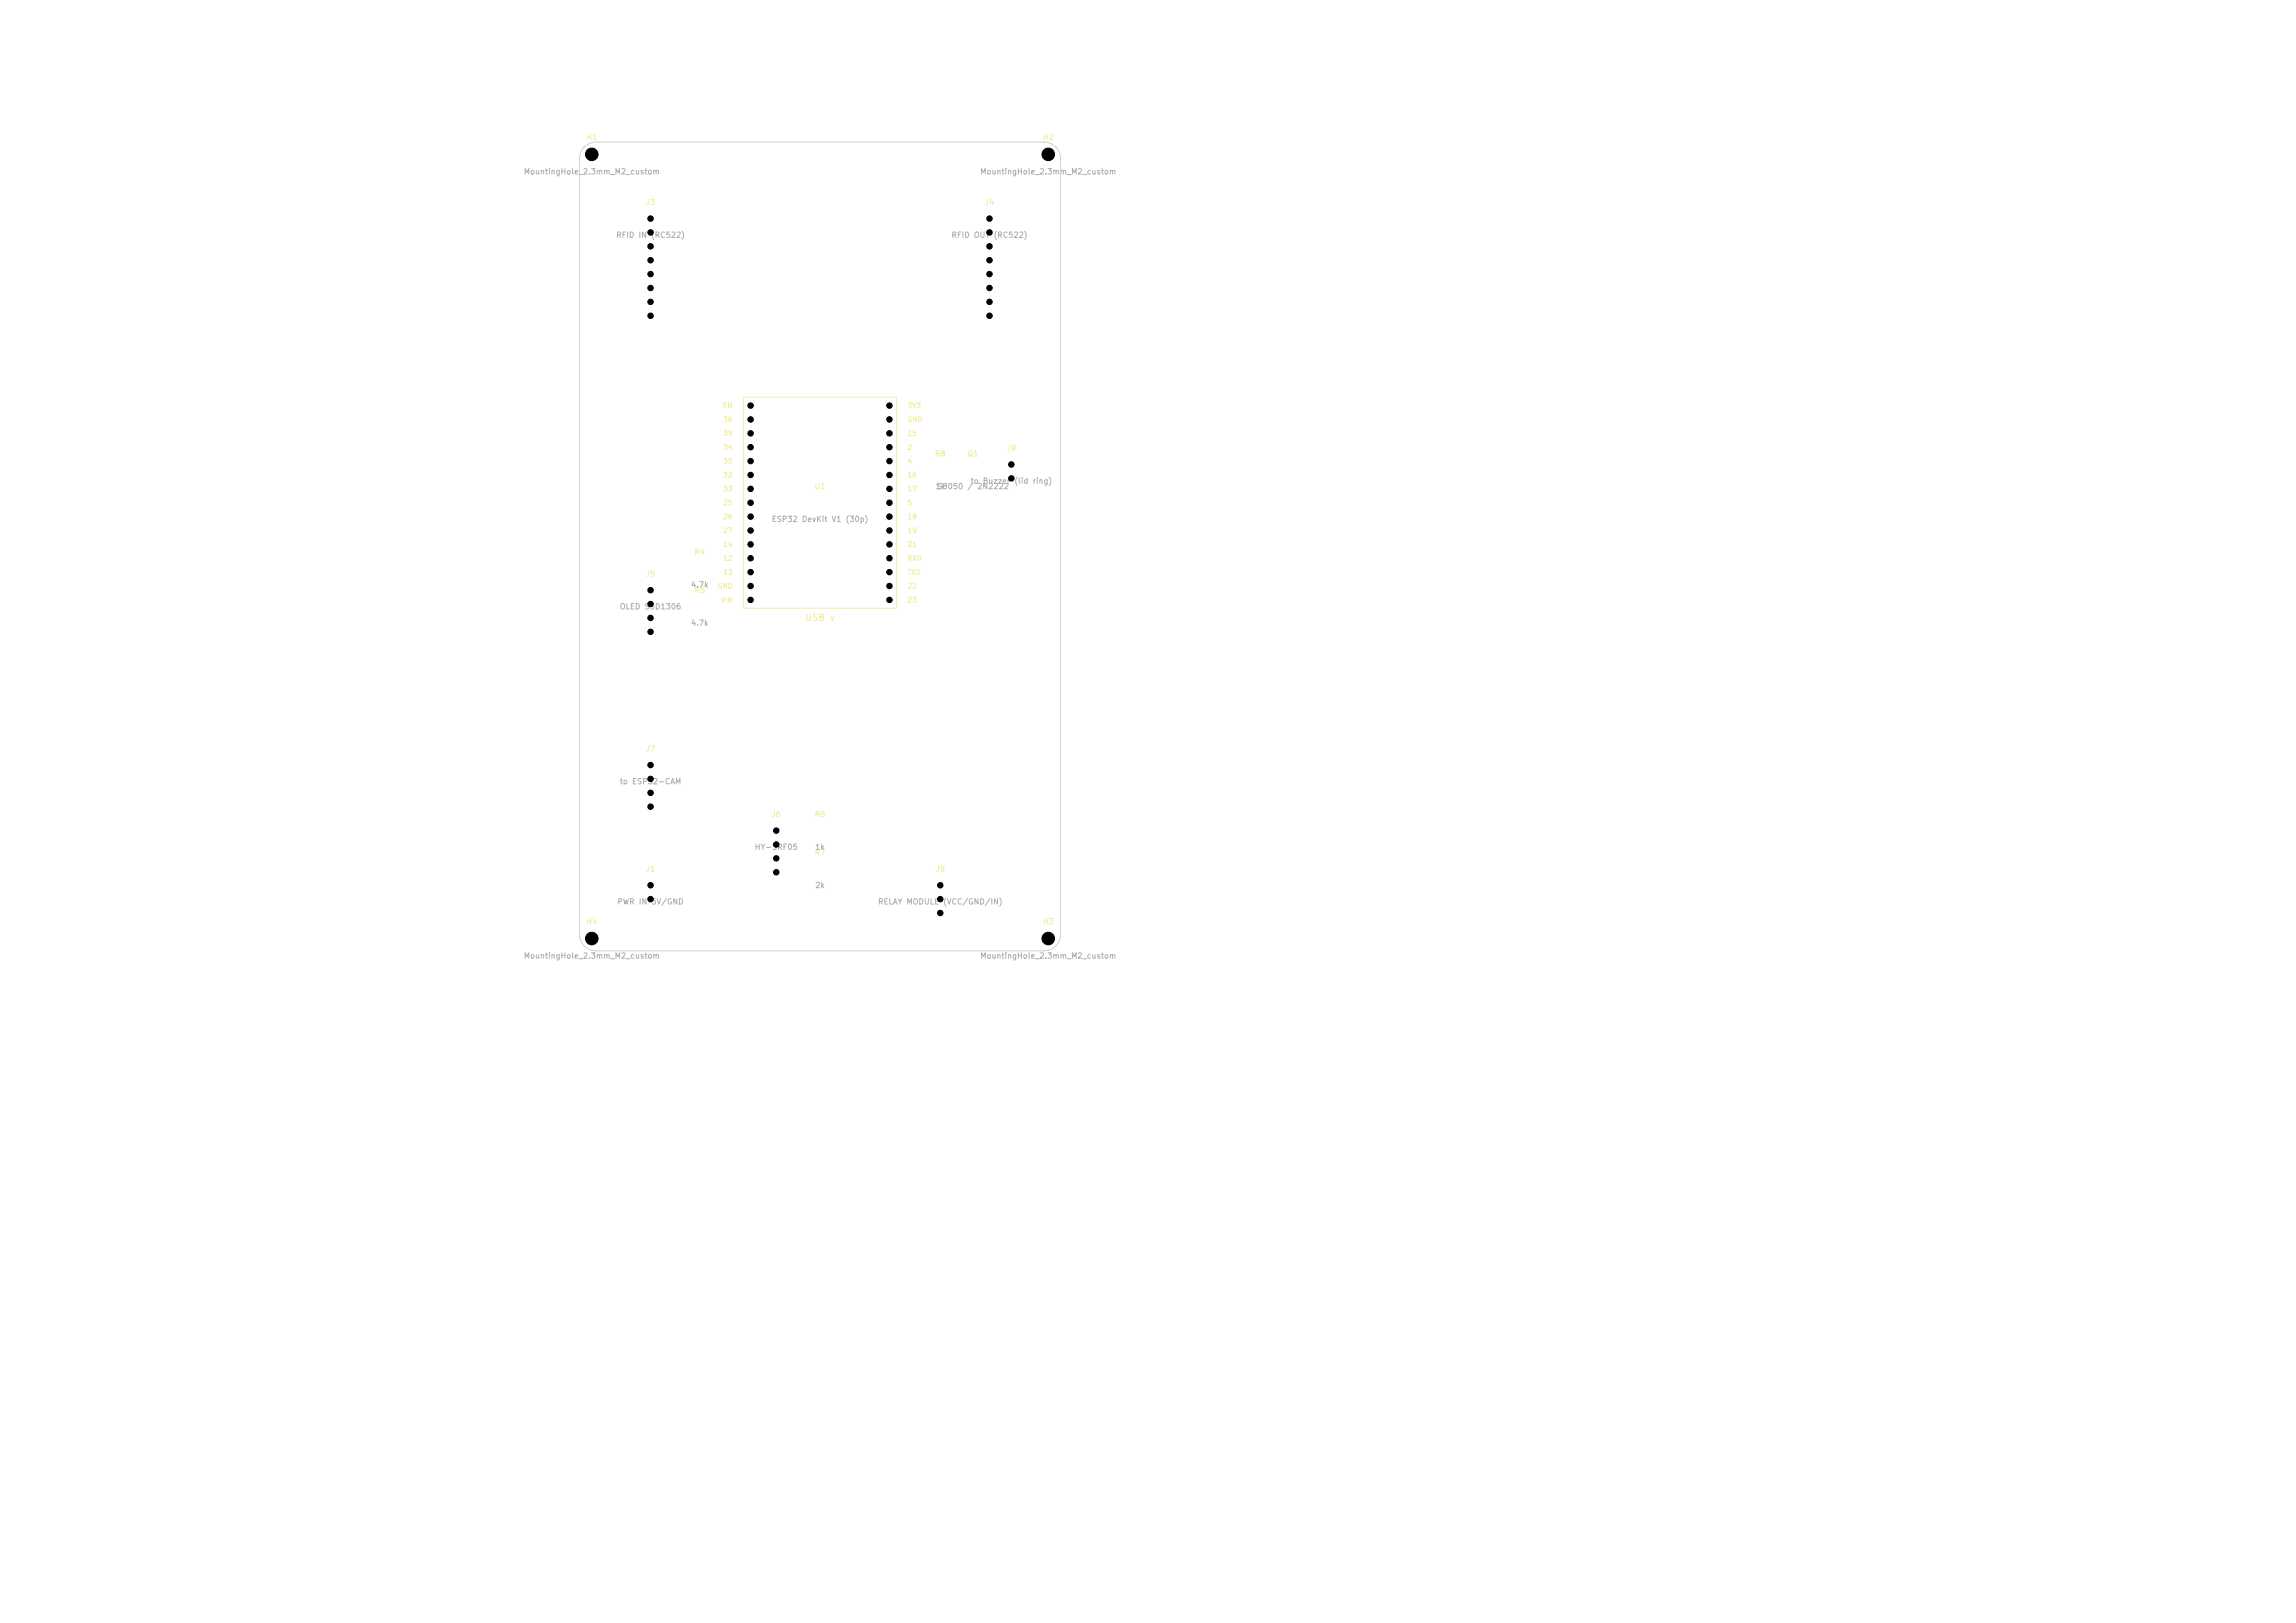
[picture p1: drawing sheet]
<svg xmlns="http://www.w3.org/2000/svg" width="420mm" height="297mm" viewBox="0 0 420 297" stroke-linecap="round" stroke-linejoin="round" font-family="sans-serif">
<defs><g id="words">
<text font-size="1.2" fill="#f2eda1" x="147.2" y="113.9">USB v</text>
<g font-size="1" fill="#f2eda1">
<text x="107.1" y="25.9">H1</text>
<text x="190.6" y="25.9">H2</text>
<text x="118" y="37.8">J3</text>
<text x="180" y="37.8">J4</text>
<text x="170.9" y="83.8">R8</text>
<text x="176.9" y="83.8">Q1</text>
<text x="184" y="82.8">J9</text>
<text x="148.9" y="89.8">U1</text>
<text x="126.9" y="101.8">R4</text>
<text x="118" y="105.8">J5</text>
<text x="126.9" y="108.8">R5</text>
<text x="118" y="137.8">J7</text>
<text x="141" y="149.8">J6</text>
<text x="148.9" y="149.8">R6</text>
<text x="118" y="159.8">J1</text>
<text x="148.9" y="156.8">R7</text>
<text x="171" y="159.8">J8</text>
<text x="107.1" y="169.4">H4</text>
<text x="190.6" y="169.4">H3</text>
</g>
<g font-size="1" fill="#afafaf">
<text x="107.1" y="29">H1</text>
<text x="190.6" y="29">H2</text>
<text x="95.7" y="32.2">MountingHole_2.3mm_M2_custom</text>
<text x="179.2" y="32.2">MountingHole_2.3mm_M2_custom</text>
<text x="112.6" y="43.8">RFID IN (RC522)</text>
<text x="173.9" y="43.8">RFID OUT (RC522)</text>
<text x="171" y="89.8">1k</text>
<text x="171.3" y="89.8">S8050 / 2N2222</text>
<text x="177.4" y="88.8">to Buzzer (lid ring)</text>
<text x="141.1" y="95.8">ESP32 DevKit V1 (30p)</text>
<text x="126.3" y="107.8">4.7k</text>
<text x="113.3" y="111.8">OLED SSD1306</text>
<text x="126.3" y="114.8">4.7k</text>
<text x="113.3" y="143.8">to ESP32-CAM</text>
<text x="138" y="155.8">HY-SRF05</text>
<text x="149" y="155.8">1k</text>
<text x="112.9" y="165.8">PWR IN 5V/GND</text>
<text x="149" y="162.8">2k</text>
<text x="160.5" y="165.8">RELAY MODULE (VCC/GND/IN)</text>
<text x="107.1" y="172.5">H4</text>
<text x="190.6" y="172.5">H3</text>
<text x="95.7" y="175.7">MountingHole_2.3mm_M2_custom</text>
<text x="179.2" y="175.7">MountingHole_2.3mm_M2_custom</text>
</g>
<g font-size=".9" fill="#f2eda1">
<text x="132.2" y="74.9">EN</text>
<text x="132.2" y="77.4">36</text>
<text x="165.9" y="74.9">3V3</text>
<text x="165.9" y="77.4">GND</text>
<text x="132.2" y="80">39</text>
<text x="132.2" y="82.5">34</text>
<text x="165.9" y="80">15</text>
<text x="165.9" y="82.5">2</text>
<text x="132.2" y="85.1">35</text>
<text x="132.2" y="87.6">32</text>
<text x="165.9" y="85.1">4</text>
<text x="165.9" y="87.6">16</text>
<text x="132.2" y="90.1">33</text>
<text x="132.2" y="92.7">25</text>
<text x="132.2" y="95.2">26</text>
<text x="165.9" y="90.1">17</text>
<text x="165.9" y="92.7">5</text>
<text x="165.9" y="95.2">18</text>
<text x="132.2" y="97.8">27</text>
<text x="132.2" y="100.3">14</text>
<text x="165.9" y="97.8">19</text>
<text x="165.9" y="100.3">21</text>
<text x="131.2" y="107.9">GND</text>
<text x="132.2" y="102.8">12</text>
<text x="132.2" y="105.4">13</text>
<text x="165.9" y="102.8">RX0</text>
<text x="165.9" y="105.4">TX0</text>
<text x="165.9" y="107.9">22</text>
<text x="131.8" y="110.5">VIN</text>
<text x="165.9" y="110.5">23</text>
</g>
</g></defs>
<path d="M136 72.7h28v38.6h-28z" fill="none" stroke="#f2eda1" stroke-width=".18"/>
<path d="M106.9 26.9a3 3 0 0 1 2.1-.9h82a3 3 0 0 1 3 3v142a3 3 0 0 1-3 3h-82a3 3 0 0 1-3-3v-142a3 3 0 0 1 .9-2.1z" fill="none" stroke="#d0d2cd" stroke-width=".18"/>
<g fill="#000" stroke="#000" stroke-width=".18">
<circle cx="108.3" cy="28.2" r="1.15"/>
<circle cx="119" cy="40" r=".5"/>
<circle cx="181" cy="40" r=".5"/>
<circle cx="191.8" cy="28.2" r="1.15"/>
<circle cx="119" cy="52.7" r=".5"/>
<circle cx="119" cy="55.2" r=".5"/>
<circle cx="119" cy="47.6" r=".5"/>
<circle cx="119" cy="45.1" r=".5"/>
<circle cx="119" cy="57.8" r=".5"/>
<circle cx="119" cy="50.2" r=".5"/>
<circle cx="119" cy="42.5" r=".5"/>
<circle cx="181" cy="50.2" r=".5"/>
<circle cx="181" cy="52.7" r=".5"/>
<circle cx="181" cy="55.2" r=".5"/>
<circle cx="181" cy="47.6" r=".5"/>
<circle cx="181" cy="57.8" r=".5"/>
<circle cx="181" cy="45.1" r=".5"/>
<circle cx="181" cy="42.5" r=".5"/>
<circle cx="137.3" cy="76.8" r=".5"/>
<circle cx="137.3" cy="79.3" r=".5"/>
<circle cx="137.3" cy="74.2" r=".5"/>
<circle cx="162.7" cy="79.3" r=".5"/>
<circle cx="162.7" cy="74.2" r=".5"/>
<circle cx="162.7" cy="76.8" r=".5"/>
<circle cx="137.3" cy="94.5" r=".5"/>
<circle cx="137.3" cy="84.4" r=".5"/>
<circle cx="137.3" cy="86.9" r=".5"/>
<circle cx="137.3" cy="92" r=".5"/>
<circle cx="137.3" cy="81.8" r=".5"/>
<circle cx="137.3" cy="97.1" r=".5"/>
<circle cx="137.3" cy="89.5" r=".5"/>
<circle cx="137.3" cy="99.6" r=".5"/>
<circle cx="162.7" cy="81.8" r=".5"/>
<circle cx="162.7" cy="84.4" r=".5"/>
<circle cx="162.7" cy="94.5" r=".5"/>
<circle cx="162.7" cy="92" r=".5"/>
<circle cx="162.7" cy="99.6" r=".5"/>
<circle cx="162.7" cy="86.9" r=".5"/>
<circle cx="162.7" cy="89.5" r=".5"/>
<circle cx="162.7" cy="97.1" r=".5"/>
<circle cx="185" cy="85" r=".5"/>
<circle cx="185" cy="87.5" r=".5"/>
<circle cx="119" cy="115.6" r=".5"/>
<circle cx="119" cy="108" r=".5"/>
<circle cx="119" cy="110.5" r=".5"/>
<circle cx="119" cy="113.1" r=".5"/>
<circle cx="137.3" cy="109.8" r=".5"/>
<circle cx="137.3" cy="104.7" r=".5"/>
<circle cx="137.3" cy="102.2" r=".5"/>
<circle cx="137.3" cy="107.2" r=".5"/>
<circle cx="162.7" cy="107.2" r=".5"/>
<circle cx="162.7" cy="104.7" r=".5"/>
<circle cx="162.7" cy="109.8" r=".5"/>
<circle cx="162.7" cy="102.2" r=".5"/>
<circle cx="119" cy="140" r=".5"/>
<circle cx="119" cy="147.6" r=".5"/>
<circle cx="119" cy="145.1" r=".5"/>
<circle cx="119" cy="142.5" r=".5"/>
<circle cx="142" cy="152" r=".5"/>
<circle cx="142" cy="154.5" r=".5"/>
<circle cx="142" cy="159.6" r=".5"/>
<circle cx="142" cy="157.1" r=".5"/>
<circle cx="108.3" cy="171.7" r="1.15"/>
<circle cx="119" cy="162" r=".5"/>
<circle cx="119" cy="164.5" r=".5"/>
<circle cx="172" cy="167.1" r=".5"/>
<circle cx="172" cy="164.5" r=".5"/>
<circle cx="172" cy="162" r=".5"/>
<circle cx="191.7" cy="171.7" r="1.15"/>
</g>
<use href="#words"/>
</svg>
